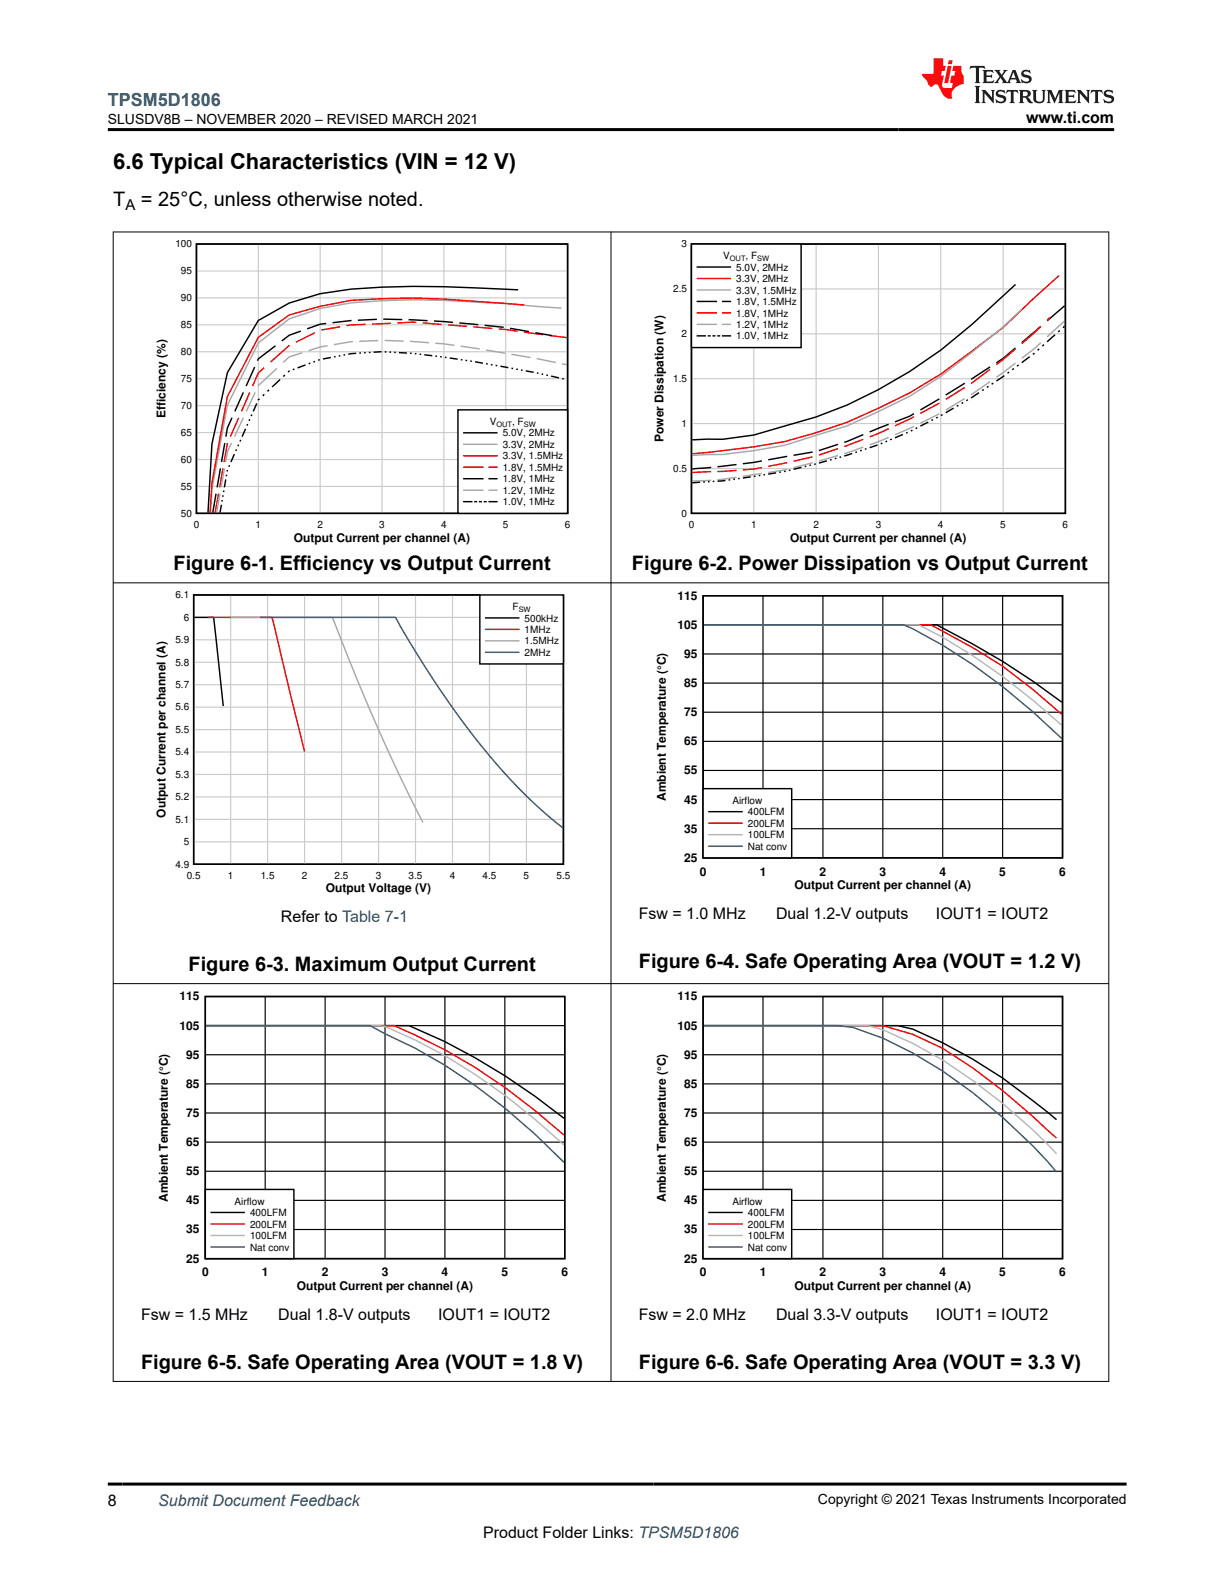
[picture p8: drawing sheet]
<svg xmlns="http://www.w3.org/2000/svg" width="216mm" height="279mm" viewBox="0 0 216 279" stroke-linecap="round" stroke-linejoin="round" font-family="sans-serif">
<defs><g id="words">
<text font-size="3.9" x="20" y="29.9">6.6 Typical Characteristics (VIN = 12 V)</text>
<g font-size="3.5">
<text x="20" y="36.4">T</text>
<text x="24.9" y="36.4">= 25°C, unless otherwise noted.</text>
<text x="30.7" y="100.8">Figure 6-1. Efficiency vs Output Current</text>
<text x="111.6" y="100.8">Figure 6-2. Power Dissipation vs Output Current</text>
<text x="33.3" y="171.6">Figure 6-3. Maximum Output Current</text>
<text x="112.9" y="171.1">Figure 6-4. Safe Operating Area (VOUT = 1.2 V)</text>
<text x="24.9" y="241.9">Figure 6-5. Safe Operating Area (VOUT = 1.8 V)</text>
<text x="112.9" y="241.9">Figure 6-6. Safe Operating Area (VOUT = 3.3 V)</text>
</g>
<text font-size="3.2" fill="#00f" x="19" y="18.7">TPSM5D1806</text>
<g font-size="2.8">
<text x="181.3" y="21.8">www.ti.com</text>
<text x="49.6" y="162.9">Refer to Table 7-1</text>
<text x="112.9" y="162.4">Fsw = 1.0 MHz</text>
<text x="137.1" y="162.4">Dual 1.2-V outputs</text>
<text x="165.4" y="162.4">IOUT1 = IOUT2</text>
<text x="24.9" y="233.2">Fsw = 1.5 MHz</text>
<text x="49.2" y="233.2">Dual 1.8-V outputs</text>
<text x="77.4" y="233.2">IOUT1 = IOUT2</text>
<text x="112.9" y="233.2">Fsw = 2.0 MHz</text>
<text x="137.1" y="233.2">Dual 3.3-V outputs</text>
<text x="165.4" y="233.2">IOUT1 = IOUT2</text>
<text x="19" y="266.1">8</text>
<text x="85.4" y="271.7">Product Folder Links: TPSM5D1806</text>
</g>
<text font-size="2.8" fill="#00f" x="28" y="266.1">Submit Document Feedback</text>
<text font-size="2.6" x="22.2" y="37.1">A</text>
<g font-size="2.5">
<text x="19.1" y="21.9">SLUSDV8B – NOVEMBER 2020 – REVISED MARCH 2021</text>
<text x="144.5" y="265.8">Copyright © 2021 Texas Instruments Incorporated</text>
</g>
<g font-size="2.1">
<text x="29.3" y="73.9" transform="rotate(-90 29.3 73.9)">Efficiency (%)</text>
<text x="117.2" y="78.1" transform="rotate(-90 117.2 78.1)">Power Dissipation (W)</text>
<text x="51.9" y="95.7">Output Current per channel (A)</text>
<text x="139.6" y="95.7">Output Current per channel (A)</text>
<text x="119.7" y="106">115</text>
<text x="119.7" y="111.1">105</text>
<text x="120.9" y="116.3">95</text>
<text x="120.9" y="121.4">85</text>
<text x="120.9" y="131.7">65</text>
<text x="120.9" y="126.6">75</text>
<text x="120.9" y="136.9">55</text>
<text x="117.6" y="141.6" transform="rotate(-90 117.6 141.6)">Ambient Temperature (°C)</text>
<text x="120.9" y="142">45</text>
<text x="29.3" y="144.5" transform="rotate(-90 29.3 144.5)">Output Current per channel (A)</text>
<text x="120.9" y="147.2">35</text>
<text x="120.9" y="152.3">25</text>
<text x="123.6" y="154.7">0</text>
<text x="134.2" y="154.7">1</text>
<text x="144.8" y="154.7">2</text>
<text x="155.4" y="154.7">3</text>
<text x="166" y="154.7">4</text>
<text x="176.6" y="154.7">5</text>
<text x="187.1" y="154.7">6</text>
<text x="57.6" y="157.7">Output Voltage (V)</text>
<text x="140.4" y="157.2">Output Current per channel (A)</text>
<text x="31.7" y="176.8">115</text>
<text x="119.7" y="176.8">115</text>
<text x="31.7" y="182">105</text>
<text x="119.7" y="182">105</text>
<text x="32.9" y="187.1">95</text>
<text x="120.9" y="187.1">95</text>
<text x="32.9" y="197.4">75</text>
<text x="32.9" y="192.2">85</text>
<text x="120.9" y="197.4">75</text>
<text x="120.9" y="192.2">85</text>
<text x="32.9" y="202.5">65</text>
<text x="120.9" y="202.5">65</text>
<text x="32.9" y="207.7">55</text>
<text x="120.9" y="207.7">55</text>
<text x="29.7" y="212.4" transform="rotate(-90 29.7 212.4)">Ambient Temperature (°C)</text>
<text x="32.9" y="212.8">45</text>
<text x="117.6" y="212.4" transform="rotate(-90 117.6 212.4)">Ambient Temperature (°C)</text>
<text x="120.9" y="212.8">45</text>
<text x="32.9" y="218">35</text>
<text x="120.9" y="218">35</text>
<text x="32.9" y="223.1">25</text>
<text x="35.7" y="225.6">0</text>
<text x="46.3" y="225.6">1</text>
<text x="56.9" y="225.6">2</text>
<text x="67.4" y="225.6">3</text>
<text x="78" y="225.6">4</text>
<text x="88.6" y="225.6">5</text>
<text x="99.2" y="225.6">6</text>
<text x="120.9" y="223.1">25</text>
<text x="123.6" y="225.6">0</text>
<text x="134.2" y="225.6">1</text>
<text x="144.8" y="225.6">2</text>
<text x="155.4" y="225.6">3</text>
<text x="166" y="225.6">4</text>
<text x="176.6" y="225.6">5</text>
<text x="187.1" y="225.6">6</text>
<text x="52.4" y="228">Output Current per channel (A)</text>
<text x="140.4" y="228">Output Current per channel (A)</text>
</g>
<g font-size="1.8">
<text x="31" y="43.7">100</text>
<text x="120.4" y="43.7">3</text>
<text x="127.8" y="45.8">V</text>
<text x="130.1" y="47.8">5.0V, 2MHz</text>
<text x="131.7" y="45.8">, F</text>
<text x="32" y="53.2">90</text>
<text x="32" y="48.5">95</text>
<text x="118.9" y="51.6">2.5</text>
<text x="130.1" y="49.9">3.3V, 2MHz</text>
<text x="130.1" y="51.9">3.3V, 1.5MHz</text>
<text x="130.1" y="53.9">1.8V, 1.5MHz</text>
<text x="32" y="58">85</text>
<text x="120.4" y="59.6">2</text>
<text x="130.1" y="55.9">1.8V, 1MHz</text>
<text x="130.1" y="58">1.2V, 1MHz</text>
<text x="130.1" y="60">1.0V, 1MHz</text>
<text x="32" y="62.8">80</text>
<text x="32" y="67.5">75</text>
<text x="118.9" y="67.5">1.5</text>
<text x="32" y="77">65</text>
<text x="32" y="72.3">70</text>
<text x="86.5" y="75.1">V</text>
<text x="88.8" y="77.1">5.0V, 2MHz</text>
<text x="90.5" y="75.1">, F</text>
<text x="120.4" y="75.4">1</text>
<text x="32" y="81.8">60</text>
<text x="88.8" y="79.2">3.3V, 2MHz</text>
<text x="88.8" y="81.2">3.3V, 1.5MHz</text>
<text x="88.8" y="83.2">1.8V, 1.5MHz</text>
<text x="118.9" y="83.4">0.5</text>
<text x="32" y="86.5">55</text>
<text x="88.8" y="85.2">1.8V, 1MHz</text>
<text x="88.8" y="87.3">1.2V, 1MHz</text>
<text x="88.8" y="89.3">1.0V, 1MHz</text>
<text x="32" y="91.3">50</text>
<text x="34.2" y="93.3">0</text>
<text x="45.1" y="93.3">1</text>
<text x="56.1" y="93.3">2</text>
<text x="67" y="93.3">3</text>
<text x="77.9" y="93.3">4</text>
<text x="88.9" y="93.3">5</text>
<text x="99.8" y="93.3">6</text>
<text x="120.4" y="91.3">0</text>
<text x="121.7" y="93.3">0</text>
<text x="132.7" y="93.3">1</text>
<text x="143.7" y="93.3">2</text>
<text x="154.7" y="93.3">3</text>
<text x="165.7" y="93.3">4</text>
<text x="176.7" y="93.3">5</text>
<text x="187.7" y="93.3">6</text>
<text x="31" y="105.7">6.1</text>
<text x="90.6" y="107.8">F</text>
<text x="31" y="113.7">5.9</text>
<text x="32.5" y="109.7">6</text>
<text x="92.7" y="109.8">500kHz</text>
<text x="92.7" y="111.9">1MHz</text>
<text x="92.7" y="113.9">1.5MHz</text>
<text x="31" y="117.6">5.8</text>
<text x="92.7" y="115.9">2MHz</text>
<text x="31" y="125.6">5.6</text>
<text x="31" y="121.6">5.7</text>
<text x="31" y="129.5">5.5</text>
<text x="31" y="137.5">5.3</text>
<text x="31" y="133.5">5.4</text>
<text x="31" y="141.4">5.2</text>
<text x="129.4" y="142.1">Airflow</text>
<text x="31" y="145.4">5.1</text>
<text x="32.5" y="149.4">5</text>
<text x="132.1" y="144.1">400LFM</text>
<text x="132.1" y="146.1">200LFM</text>
<text x="132.1" y="148.2">100LFM</text>
<text x="31" y="153.3">4.9</text>
<text x="33" y="155.3">0.5</text>
<text x="40.3" y="155.3">1</text>
<text x="46.1" y="155.3">1.5</text>
<text x="53.3" y="155.3">2</text>
<text x="59.1" y="155.3">2.5</text>
<text x="66.4" y="155.3">3</text>
<text x="72.2" y="155.3">3.5</text>
<text x="79.5" y="155.3">4</text>
<text x="85.3" y="155.3">4.5</text>
<text x="92.5" y="155.3">5</text>
<text x="98.3" y="155.3">5.5</text>
<text x="132.1" y="150.2">Nat conv</text>
<text x="41.4" y="212.9">Airflow</text>
<text x="44.2" y="214.9">400LFM</text>
<text x="129.4" y="212.9">Airflow</text>
<text x="132.1" y="214.9">400LFM</text>
<text x="44.2" y="217">200LFM</text>
<text x="44.2" y="219">100LFM</text>
<text x="44.2" y="221">Nat conv</text>
<text x="132.1" y="217">200LFM</text>
<text x="132.1" y="219">100LFM</text>
<text x="132.1" y="221">Nat conv</text>
</g>
<g font-size="1.3">
<text x="129" y="46.1">OUT</text>
<text x="133.8" y="46.1">SW</text>
<text x="87.7" y="75.4">OUT</text>
<text x="92.5" y="75.4">SW</text>
<text x="91.6" y="108.1">SW</text>
</g>
</g></defs>
<g fill="none" stroke="#000" stroke-width=".26">
<path d="M34.7 43.1h65.6v47.6h-65.6zM53.2 58.5l-2.1 .7-1.3 1.1M57.6 57.2l-1 .1-2.3 .8M62.1 56.6l-3.3 .4M66.6 56.4l-3.4 .2M67.7 56.4l3.4 .1M72.2 56.5l3.4 .2M76.7 56.7l3.3 .3M81.2 57.1l3.3 .3M85.6 57.5l3.4 .3M90.1 58l3.4 .6M91.5 51.2l-2.1-.1a205.3 205.3 0 0 0-27.4 0l-5.4 .8-5.5 1.7-5.5 3-5.4 9.3-2.8 12.6-.7 12.1"/>
<path d="M94.6 58.8l3 .5M39.7 78.3l-.6 3.4M41 73.8l-.8 1.8-.3 1.6M41.8 79.4l-.1 .3M42.2 78.6l-.2 .3M42.5 77.7l-.1 .3M43 69.3l-1.5 3.4M43.4 75.8l-.6 1.4M43.8 74.9l-.2 .3M44.1 74.1l-.1 .3M44.5 73.3l-.1 .2M45 64.9l-1.5 3.3"/>
<path d="M45.4 71.3l-.7 1.4M45.9 70.5l-.3 .2M46.7 69.7l-.3 .3M47.5 68.9l-.2 .3M48.7 61.1l-3.1 2.3-.1 .3M49.5 67.1l-1.4 1.3M50.3 66.3l-.2 .2M51.2 65.5l-.3 .3M52 65.2l-.3 .1M54 64.5l-1.4 .5M54.8 64.2l-.3 .1M55.7 63.9l-.3 .1"/>
<path d="M56.5 63.6l-.3 .1M58.5 63.2l-1.4 .2M59.3 63l-.3 .1M60.1 62.9h-.3M61 62.7l-.3 .1M62.9 62.4l-1.4 .2M63.8 62.4h-.3M64.6 62.3l-.3 .1M65.5 62.3h-.3M67.4 62.2h-1.4M68 62.2h.2M68.8 62.2h.3"/>
<path d="M69.7 62.3h.2M70.5 62.3l1.4 .1M72.4 62.4h.3M73.3 62.5h.3M74.1 62.6h.3M75 62.7l1.4 .2M76.9 62.9l.3 .1M77.8 63l.2 .1M78.6 63.1l.3 .1M79.4 63.3l1.5 .2M81.4 63.6h.3M82.2 63.7h.3"/>
<path d="M83.1 63.8l.3 .1M83.9 63.9l1.4 .3M85.9 64.3h.3M86.7 64.4l.3 .1M87.6 64.6h.2M88.4 64.7l1.4 .3M90.4 65.1h.2M91.2 65.2l.3 .1M92 65.4h.3M92.9 65.5l1.4 .3M94.8 65.9l.3 .1M95.7 66.1l.3 .1"/>
<path d="M96.5 66.3h.3M97.4 66.5l1.4 .3M99.3 66.9l.3 .1M38.2 87.2l-.6 3.4M38.9 82.8l-.5 3.3M39.1 89.2l-.2 1.4M39.3 88.4l-.1 .2M39.4 87.5v.3M39.5 86.7v.3M39.9 84.7l-.3 1.4M40 83.9v.3M40.2 83l-.1 .3"/>
<path d="M40.5 82.2l-.1 .3M41.4 80.3l-.6 1.4"/>
</g>
<g fill="none" stroke="#cbcbcb" stroke-width=".21">
<path d="M34.7 57.4h65.6M34.7 52.6h65.6M34.7 47.9h65.6M45.6 43.1v47.6M56.6 43.1v47.6M67.5 43.1v47.6M78.4 43.1v47.6M89.4 43.1v47.6M34.7 76.4h65.6M34.7 71.7h65.6M34.7 66.9h65.6M34.7 62.2h65.6"/>
<path d="M34.7 86h65.6M34.7 81.2h65.6"/>
</g>
<g fill="none" stroke="#a8a8a8" stroke-width=".26">
<path d="M99.2 54.5a329.3 329.3 0 0 0-26.2-1.5l-5.5 .1-5.5 .4-5.4 1-5.5 1.9-5.5 4.2-5.4 11-2.8 14.8-.2 4.2M40.9 78.3l-.7 1.6-.3 1.8M43 73.8l-1.6 3.4M45.1 69.3l-1.6 3.4M48.9 65.1l-3.3 3.1M53.4 62.3l-2.3 .8-1.1 1M57.9 61.1l-1.3 .2-2.1 .7M62.4 60.4l-3.4 .5M66.8 60.2l-3.3 .1M68 60.2l3.3 .1M72.4 60.3l3.4 .3M76.9 60.7l3.4 .3"/>
<path d="M81.4 61.2l3.4 .5M85.9 61.9l3.3 .5M90.4 62.6l3.3 .6M94.8 63.4l3.4 .7M99.3 64.3l.9 .2M38.9 87.2l-.6 3.4M39.7 82.8l-.6 3.3"/>
</g>
<g fill="none" stroke="#f00" stroke-width=".26">
<path d="M55.6 58.8l-3.3 1.7M60.1 57.7l-3.3 .6M64.6 57.3l-3.4 .3M69.1 57.1l-3.4 .2M73.6 57l-3.4 .1M74.7 57.1l3.3 .2M79.2 57.4l3.3 .3M83.6 57.8l3.4 .2M88.1 58.1l3.4 .4M92.6 58.7l3.4 .4M92.6 53.9l-8.7-.7a121.2 121.2 0 0 0-21.9-.1l-5.4 1-5.5 1.6-5.5 3.9-5.4 10.5-2.8 15.3-.3 5.2M97.1 59.3l3.1 .4"/>
<path d="M40.2 78.3l-.6 3.4M42.2 73.8l-1.5 3.4M44.1 69.3l-1.4 3.4M46.7 65l-1.1 .9-1 2.3M51.2 61l-3.4 3M38.6 87.2l-.6 3.4M39.4 82.8l-.6 3.3"/>
</g>
<path d="M80.9 72.4h19.4v18.3h-19.4z" fill-rule="evenodd" fill="#fff"/>
<g fill="none" stroke="#000" stroke-width=".26">
<path d="M122.2 43.1h66v47.6h-66zM179.4 50.3l-7.7 7a79.6 79.6 0 0 1-33 18l-5.5 1.6-5.5 .7-5.4 .1M183.9 57.7l-3.4 2.8M186.4 59.2l-1.4 1.2M187.2 58.4l-.2 .3M188.1 57.7l-.3 .2M188.1 54l-3.1 2.7M80.9 72.4h19.4v18.3h-19.4zM81.9 76.5h5.9M143.6 79.9l-3.4 .6M148 78.5l-3.3 1.1M151.4 79.9l-.3 .1"/>
<path d="M152.2 79.6l-.2 .1M152.5 76.8l-3.3 1.4M153.1 79.3l-.3 .1M155 78.6l-1.4 .5M155.9 78.3l-.3 .1M156.7 78l-.3 .1M157 75l-3.4 1.3M157.6 77.6l-.3 .1M159.5 76.8l-1.4 .6M160.4 76.4l-.3 .1M161.2 76l-.3 .2M161.5 73.1l-.8 .5-2.6 1"/>
<path d="M162 75.6l-.2 .1M164 74.6l-1.4 .7M164.8 74.2l-.2 .1M165.7 73.7l-.3 .2M166 70.5l-3.4 2M166.5 73.3l-.3 .1M168.5 72.1l-1.4 .8M169.3 71.6l-.3 .2M170.2 71.1l-.3 .2M170.4 67.7l-3.3 2.1M171 70.6l-.3 .2M173 69.4l-1.4 .9"/>
<path d="M173.8 68.8l-.3 .2M174.6 68.3l-.2 .2M174.9 64.8l-3.3 2.2M175.5 67.7l-.3 .2M177.4 66.4l-1.4 .9M178.3 65.8l-.3 .2M179.1 65.1l-.3 .2M179.4 61.5l-2.2 1.8-1.2 .8M180 64.5l-.3 .2M181.9 63l-1.4 1.1M182.8 62.4l-.3 .2M183.6 61.7l-.3 .2"/>
<path d="M184.4 60.9l-.2 .3M81.9 84.6h3.4M81.9 88.7h1.4M83.9 88.7h.3M84.7 88.7h.3M85.6 88.7h.3M86.4 84.6h1.4M86.4 88.7h1.4M123.7 85.2l-1.4 .1M124.5 85.2h-.3M125.4 85.1h-.3M125.6 82.6l-3.3 .3"/>
<path d="M126.2 85.1h-.3M128.2 84.9l-1.4 .1M129 84.8h-.3M129.8 84.7h-.2M130.1 82.1l-3.3 .4M130.7 84.6h-.3M132.6 84.3l-1.4 .2M133.5 84.2h-.3M134.3 84l-.3 .1M134.6 81.5l-3.4 .5M135.2 83.9h-.3M137.1 83.6l-1.4 .2"/>
<path d="M138 83.4l-.3 .1M138.8 83.3h-.3M139.1 80.7l-3.4 .6M139.6 83.1h-.2M141.6 82.6l-1.4 .3M142.4 82.4l-.2 .1M143.3 82.2l-.3 .1M144.1 82l-.3 .1M146.1 81.4l-1.4 .4M146.9 81.2l-.3 .1M147.8 81l-.3 .1M148.6 80.7l-.3 .1"/>
<path d="M150.6 80.1l-1.4 .5"/>
</g>
<g fill="none" stroke="#a8a8a8" stroke-width=".26">
<path d="M180.5 54.6l-3.3 3.2-5.5 4.5-5.5 4.2-5.5 3.5-11 5.3-11 3.4-5.5 .9-5.5 .7-5.4 .2M188.1 56.7l-3.1 2.8M81.9 78.5h5.9M152.5 79l-3.3 1.2M157 77.3l-3.4 1.3M161.5 75.3l-3.4 1.5M166 73.1l-3.4 1.7M170.4 70.4l-3.3 2.1M174.9 67.4l-3.3 2.4M179.4 64.2l-3.4 2.5M183.9 60.6l-1.2 1-2.2 1.7M81.9 86.6h3.4"/>
<path d="M86.4 86.6h1.4M125.6 84.9l-3.3 .1M130.1 84.3l-3.3 .5M134.6 83.7l-3.4 .5M139.1 82.9l-3.4 .6M143.6 81.8l-3.4 .8M148 80.5l-3.3 1"/>
</g>
<g fill="none" stroke="#f00" stroke-width=".26">
<path d="M183.9 57.7l-3.4 3M185.5 56.1l-.5 .5M187.1 48.7l-4.4 3.9-5.5 5.3-11 8.2-5.5 3.3-5.5 2.7-5.5 2.5a73.1 73.1 0 0 1-22 5l-5.4 .6M148 79.3l-3.3 1.1M152.5 77.6l-3.3 1.3M157 75.8l-3.4 1.4M161.5 73.6l-3.4 1.7M166 71.3l-3.4 1.7M170.4 68.5l-3.3 2.1M174.9 65.3l-3.3 2.5M179.4 61.7l-3.4 2.7M81.9 80.5h5.9"/>
<path d="M81.9 82.6h3.4M86.4 82.6h1.4M125.6 83.3l-3.3 .2M130.1 83.1l-3.3 .2M134.6 82.6l-1.4 .3-2 .1M139.1 81.8l-3.4 .6M143.6 80.7l-3.4 .8"/>
</g>
<path d="M122.2 59h66M122.2 51.1h66M133.2 43.1v47.6M144.2 43.1v47.6M155.2 43.1v47.6M166.2 43.1v47.6M177.2 43.1v47.6M122.2 74.9h66M122.2 66.9h66M122.2 82.8h66" fill="none" stroke="#cbcbcb" stroke-width=".21"/>
<path d="M122.2 43.1h19.3v18.3h-19.3z" fill-rule="evenodd" fill="#fff"/>
<path d="M122.2 43.1h19.3v18.3h-19.3zM123.2 47.2h5.8M123.2 53.3h3.4M123.2 59.4h1.4M125.2 59.4h.2M126 59.4h.3M126.8 59.4h.3M127.7 53.3h1.3M127.7 59.4h1.3M34.2 105.1h65.3v47.6h-65.3zM34.3 109.1h3.4l1.7 15.7" fill="none" stroke="#000" stroke-width=".26"/>
<path d="M123.2 49.2h5.8M123.2 55.3h3.4M127.7 55.3h1.3M36.8 109.1h11.3l5.7 23.7" fill="none" stroke="#f00" stroke-width=".26"/>
<path d="M123.2 51.2h5.8M123.2 57.3h3.4M127.7 57.3h1.3M40.8 109.1h17.9a367.4 367.4 0 0 0 16 36.3" fill="none" stroke="#a8a8a8" stroke-width=".26"/>
<g fill="none" stroke="#cbcbcb" stroke-width=".21">
<path d="M34.2 117h65.4M34.2 113.1h65.4M34.2 109.1h65.4M40.8 105.1v47.6M47.3 105.1v47.6M53.8 105.1v47.6M60.3 105.1v47.6M66.9 105.1v47.6M73.4 105.1v47.6M79.9 105.1v47.6M86.5 105.1v47.6M93 105.1v47.6"/>
<path d="M34.2 136.9h65.4M34.2 132.9h65.4M34.2 128.9h65.4M34.2 125h65.4M34.2 121h65.4M34.2 148.8h65.4M34.2 144.8h65.4M34.2 140.8h65.4"/>
</g>
<path d="M46 109.1h23.9a143.3 143.3 0 0 0 23.1 31.6l3.9 3.6 2.5 2" fill="none" stroke="#295c75" stroke-width=".26"/>
<path d="M84.8 105.1h14.7v12.2h-14.7z" fill-rule="evenodd" fill="#fff"/>
<path d="M84.8 105.1h14.7v12.2h-14.7zM85.8 109.2h5.9M124.2 105.3h63.5v46.3h-63.5zM124.3 110.4h41.2a147.1 147.1 0 0 1 22.1 13.7" fill="none" stroke="#000" stroke-width=".26"/>
<path d="M85.8 111.2h5.9M124.3 110.4h40.1l7.4 4 5.3 3.3 5.3 4.1 5.2 4.4" fill="none" stroke="#f00" stroke-width=".26"/>
<path d="M85.8 113.3h5.9" fill="none" stroke="#a8a8a8" stroke-width=".26"/>
<path d="M85.8 115.3h5.9M124.3 110.4h35.4a84.8 84.8 0 0 1 17.4 10.9l5.3 4.4 5.2 4.8" fill="none" stroke="#295c75" stroke-width=".26"/>
<g fill="none" stroke="#000" stroke-width=".21">
<path d="M124.2 115.6h63.5M124.2 110.4h63.5M134.8 105.3v46.3M145.4 105.3v46.3M156 105.3v46.3M166.6 105.3v46.3M177.1 105.3v46.3M124.2 136.2h63.5M124.2 131h63.5M124.2 125.9h63.5M124.2 120.7h63.5M124.2 146.5h63.5"/>
<path d="M124.2 141.3h63.5"/>
</g>
<path d="M124.3 110.4h38a107 107 0 0 1 25.3 17.8" fill="none" stroke="#b8b8b8" stroke-width=".26"/>
<path d="M124.2 139.4h15.7v12.2h-15.7z" fill-rule="evenodd" fill="#fff"/>
<path d="M124.2 139.4h15.7v12.2h-15.7zM125.3 143.4h5.8M36.3 176.1h63.5v46.3h-63.5zM36.4 181.3h35.9a110.7 110.7 0 0 1 27.4 16.3" fill="none" stroke="#000" stroke-width=".26"/>
<path d="M125.3 145.5h5.8M36.4 181.3h33.2a102.8 102.8 0 0 1 30.1 19.3" fill="none" stroke="#f00" stroke-width=".26"/>
<path d="M125.3 147.5h5.8M36.4 181.3h21a90.4 90.4 0 0 1 10.6 .1 104.9 104.9 0 0 1 31.7 20.9" fill="none" stroke="#b8b8b8" stroke-width=".26"/>
<path d="M125.3 149.5h5.8M36.4 181.3h29l2.6 1.4a102 102 0 0 1 31.7 22.7" fill="none" stroke="#295c75" stroke-width=".26"/>
<g fill="none" stroke="#000" stroke-width=".21">
<path d="M46.9 176.1v46.3M57.4 176.1v46.3M68 176.1v46.3M78.6 176.1v46.3M89.2 176.1v46.3M36.3 196.7h63.5M36.3 191.5h63.5M36.3 186.4h63.5M36.3 181.3h63.5M36.3 217.3h63.5M36.3 212.1h63.5M36.3 207h63.5"/>
<path d="M36.3 201.8h63.5"/>
</g>
<path d="M36.3 210.2h15.6v12.2h-15.6z" fill-rule="evenodd" fill="#fff"/>
<path d="M124.2 176.1h63.5v46.3h-63.5zM124.3 181.3h34.3l2.7 .6a92.6 92.6 0 0 1 23.8 14.6l1.6 1.4M36.3 210.2h15.6v12.2h-15.6zM37.3 214.3h5.8" fill="none" stroke="#000" stroke-width=".26"/>
<path d="M124.3 181.3h31.7l5.3 1.5 5.3 2.5a108 108 0 0 1 18.5 14.4l1.6 1.4M37.3 216.3h5.8" fill="none" stroke="#f00" stroke-width=".26"/>
<path d="M124.3 181.3h29l2.7 .7a78.6 78.6 0 0 1 21.1 13l5.3 4.6 4.3 4.3M37.3 218.3h5.8" fill="none" stroke="#b8b8b8" stroke-width=".26"/>
<path d="M124.3 181.3h23.7l2.7 .3a67.2 67.2 0 0 1 21.1 11.5 91.7 91.7 0 0 1 14.9 14M37.3 220.4h5.8" fill="none" stroke="#295c75" stroke-width=".26"/>
<g fill="none" stroke="#000" stroke-width=".21">
<path d="M134.8 176.1v46.3M145.4 176.1v46.3M156 176.1v46.3M166.6 176.1v46.3M177.1 176.1v46.3M124.2 196.7h63.5M124.2 191.5h63.5M124.2 186.4h63.5M124.2 181.3h63.5M124.2 217.3h63.5M124.2 212.1h63.5M124.2 207h63.5"/>
<path d="M124.2 201.8h63.5"/>
</g>
<path d="M124.2 210.2h15.7v12.2h-15.7z" fill-rule="evenodd" fill="#fff"/>
<path d="M124.2 210.2h15.7v12.2h-15.7zM125.3 214.3h5.8" fill="none" stroke="#000" stroke-width=".26"/>
<path d="M125.3 216.3h5.8" fill="none" stroke="#f00" stroke-width=".26"/>
<path d="M125.3 218.3h5.8" fill="none" stroke="#b8b8b8" stroke-width=".26"/>
<path d="M125.3 220.4h5.8" fill="none" stroke="#295c75" stroke-width=".26"/>
<path d="M19.9 41h176.1M20 40.9v203.3M107.9 40.9v203.3M195.9 40.9v203.3M19.9 103h176.1M19.9 173.8h176.1M19.9 244.1h176.1" fill="none" stroke="#000" stroke-width=".18"/>
<path d="M171.5 11.6l-.2 .6a.81 .81 0 0 1 1.1-.1v2.2l-.2 .4h1l-.2-.4v-2.2a.81 .81 0 0 1 1.1 .1l-.2-.6zM173.6 12.4l.2 .3v1.6l-.2 .4h1.9l.1-.6a1.17 1.17 0 0 1-1.3 .3v-.8h.6l.4 .2v-.7l-.4 .2h-.6v-.5l.2-.2a1 1 0 0 1 1 .3l-.1-.5zM175.7 12.4l.9 1.1-1 1.2h.9l-.2-.2 .5-.8 .4 .8-.2 .2h1.6l-.2-.2 .2-.5h.9l.1 .5-.1 .2h.9l-.2-.4-.8-1.9h-.5l-.9 2.1-.9-1.1 .9-1h-.8l.2 .2-.4 .6-.4-.6 .2-.2zM179 12.8l.4 1h-.7zM180.7 12.5a.65 .65 0 0 0-.2 .7 .65 .65 0 0 0 .6 .5l.6 .1 .1 .3a.79 .79 0 0 1-.7 .4 .79 .79 0 0 1-.7-.5l.1 .7 .2-.1a.93 .93 0 0 0 1.1 0 .93 .93 0 0 0 .4-.9 1.46 1.46 0 0 0-1.2-.6l-.1-.3a1.09 1.09 0 0 1 1.2 .2l-.2-.6-.1 .1-.5-.2zM172.2 15.2l.2 .4v2.2l-.2 .4h1l-.2-.4v-2.2l.2-.4zM173.4 15.9l.2 .4v1.5l-.2 .4h.8l-.3-.4 .1-1.3 1.6 1.8v-2l.2-.4h-.7l.1 .2 .1 1.1-1.2-1.3zM176.2 16a.65 .65 0 0 0-.2 .8 .65 .65 0 0 0 .6 .4l.6 .2 .1 .2a.79 .79 0 0 1-.7 .4 .79 .79 0 0 1-.7-.5l.1 .7 .2-.1a.93 .93 0 0 0 1.1 .1 .93 .93 0 0 0 .4-1 1.46 1.46 0 0 0-1.2-.5l-.1-.4a1.09 1.09 0 0 1 1.2 .2l-.1-.6-.2 .1-.5-.1zM177.9 15.9l-.1 .6a.63 .63 0 0 1 .8-.3v1.6l-.3 .4h1l-.2-.4v-1.6a.81 .81 0 0 1 .9 .3l-.2-.6zM180 15.9l.2 .4v1.5l-.2 .4h1l-.2-.2-.1-.7h.3a.87 .87 0 0 1 .6 .7 .64 .64 0 0 0 .9 .1l-.2-.1-.5-.7-.3-.1a.61 .61 0 0 0 .6-.6 .61 .61 0 0 0-.5-.7zM180.8 16.2h.1a.47 .47 0 0 1 .5 .1 .47 .47 0 0 1 .1 .5l-.1 .1-.7 .1zM182.3 15.9l.2 .2a2.27 2.27 0 0 0 .4 2 1.04 1.04 0 0 0 1.7-.7v-1.3l.2-.2h-.8l.2 .4v1.1a.6 .6 0 0 1-.6 .6 .6 .6 0 0 1-.6-.6v-1.1l.3-.4zM184.9 15.9l.2 .4v1.5l-.2 .4h.8l-.3-.4v-1.4l.9 1.9 .9-1.9v1.4l-.3 .4h1l-.2-.4v-1.5l.2-.4h-.8l-.7 1.5-.6-1.5zM188.1 15.9l.2 .4v1.5l-.2 .4h1.9l.1-.6a1.17 1.17 0 0 1-1.3 .3v-.8h.6l.4 .2v-.6l-.4 .2h-.6v-.6l.2-.1a1.01 1.01 0 0 1 1 .3l-.1-.6zM190.2 15.9l.3 .4v1.5l-.3 .4h.8l-.2-.4v-1.3l1.6 1.8v-2l.2-.4h-.7l.2 .2v1.1l-1.2-1.3zM192.8 15.9l-.1 .6a.63 .63 0 0 1 .8-.3v1.6l-.3 .4h1l-.2-.4v-1.6a.81 .81 0 0 1 .9 .3l-.2-.6zM195.2 16a.65 .65 0 0 0-.2 .8 .65 .65 0 0 0 .6 .4l.6 .2 .2 .2a.79 .79 0 0 1-.7 .4 .79 .79 0 0 1-.7-.5l.1 .7 .2-.1a.93 .93 0 0 0 1 .1 .93 .93 0 0 0 .5-1 1.46 1.46 0 0 0-1.3-.5v-.4a1.09 1.09 0 0 1 1.2 .2l-.2-.6-.2 .1-.5-.1z" fill="#231f20"/>
<path d="M164.9 10.3v2.7h-2l.1 .4 .8 1a.95 .95 0 0 0 1 .9 .59 .59 0 0 1 .5-.4 .59 .59 0 0 1 .5 .3l.4 .8a1.73 1.73 0 0 0 2 1.4 1.76 1.76 0 0 1 1.1-2.3l1-.3-.1-1.5a1.59 1.59 0 0 1-.3-1.7h-1.5l-.2 .9h.6l-.2 .9h-.5l-.2 .9v.3l.4 .1-.1 .9h-.7a.73 .73 0 0 1-1-.7l.3-1.5h-.5l.1-.9h.5l.2-.9h-.5v-1.3zM167.4 11.6l-.6 3.1h.7l.6-3.1zM167.6 10.7l-.1 .6h.7l.1-.6z" fill="#ed1c24"/>
<path d="M19 22.9h177.8M19 262.3h180" fill="none" stroke="#000" stroke-width=".53"/>
<use href="#words"/>
</svg>
